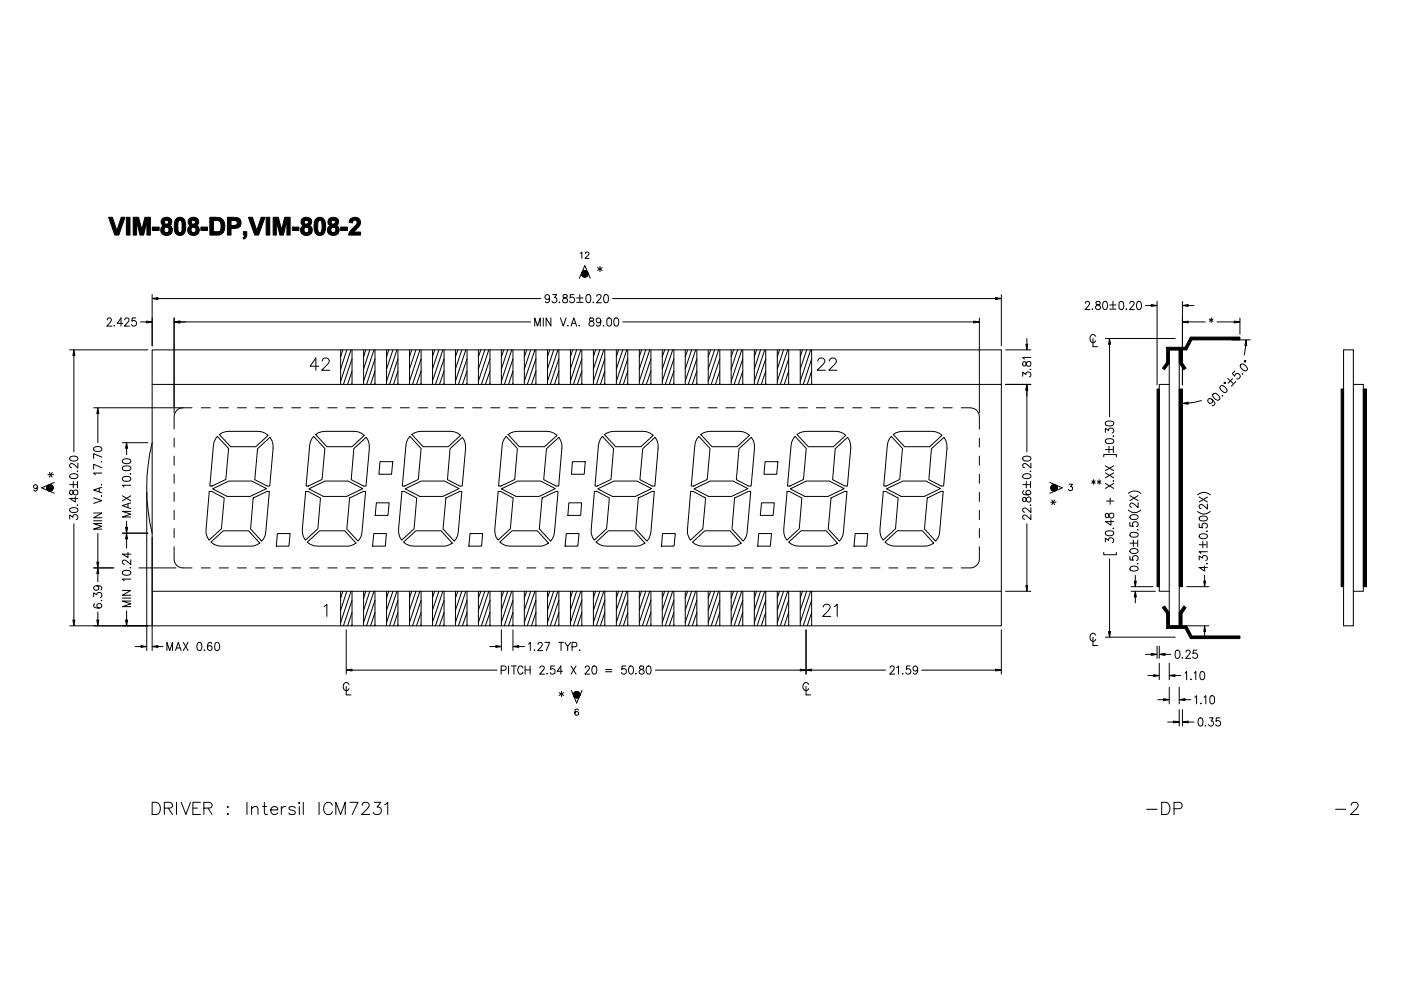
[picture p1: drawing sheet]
<svg xmlns="http://www.w3.org/2000/svg" width="297mm" height="210mm" viewBox="0 0 297 210" stroke-linecap="round" stroke-linejoin="round" font-family="sans-serif">
<g fill="none" stroke="#000" stroke-width=".21">
<path d="M122.9 59l1.1-2.7 1.1 2.7M123.1 53.7l.3-.3v1.4M123.7 57.5l-.3 .3M123.8 57.4l-.4 .5M123.9 57.4l-.6 .6M124 57.4l-.7 .7M124.1 53.8l.3-.4h.2l.3 .3-.2 .5-.7 .6h.9M124.1 57.4l-.8 .8 .9-.8M124.2 57.4l-.8 .9M124.3 57.5l-.9 .8M124.3 57.5l-.9 .9 1-.9M124.4 57.5l-1 1"/>
<path d="M124.5 57.5l-1 1M124.5 57.6l-1 1M124.5 57.6l-.9 1M124.5 57.7l-.9 .9M124.5 58.5l-.1 .1M124.6 57.7l-.9 .9M124.6 57.8l-.9 .9M124.6 57.9l-.8 .8M124.6 58.3l-.4 .4M124.7 57.9l-.9 .8M124.7 58l-.8 .8M124.7 58.1l-.7 .7"/>
<path d="M124.7 58.2l-.6 .5M126.7 56.7l1 .6M127.2 56.5v1.1M127.7 56.7l-1 .6M14.8 74.2h16.6M15.7 75.4v20.4M22.7 67.8l.3-.4 .5 .1 .1 .2-.2 .6-.8 .8h1.1M24.2 69l-.1 .1h.2M26 68.6h-1.1l.8-1.2v1.7M26.5 67.8l.3-.4 .4 .1 .1 .2-.2 .6-.7 .8h1M28.8 67.4h-.8v.7a.57 .57 0 0 1 .8 .1 .57 .57 0 0 1-.1 .8 .57 .57 0 0 1-.8-.2M29.8 68.3h1.2"/>
<path d="M32.3 74.2h180v58.5h-180zM32.3 62.5v10.8M33.5 63.3h81.2M36.9 67.4v20.1M38.1 68.3h74.4M67.6 77.7h-1.9l1.3-1.8v2.6M68.3 76.6l.3-.6 .7-.1a.65 .65 0 0 1 .4 1l-1.5 1.6h1.7M72.2 74.2v7.3M72.7 74.2l-.5 1.5M73.5 74.2l-1.3 4M74.4 74.2l-2.2 6.6M74.6 74.2v7.3"/>
<path d="M74.6 76.1l-1.8 5.4M74.6 78.7l-.9 2.8M77.1 74.2v7.3M77.6 74.2l-.5 1.5M78.4 74.2l-1.3 4M79.3 74.2l-2.2 6.6M79.5 74.2v7.3M79.5 76.1l-1.8 5.4M79.5 78.7l-.9 2.8M82 74.2v7.3M82.4 74.2l-.4 1.5M83.3 74.2l-1.3 4"/>
<path d="M84.2 74.2l-2.2 6.6M84.4 74.2v7.3M84.4 76.1l-1.8 5.4M84.4 78.7l-1 2.8M86.8 74.2v7.3M87.3 74.2l-.5 1.5M88.2 74.2l-1.4 4M89 74.2l-2.2 6.6M89.3 74.2v7.3M89.3 76.1l-1.8 5.4M89.3 78.7l-1 2.8M91.7 74.2v7.3"/>
<path d="M92.2 74.2l-.5 1.5M93 74.2l-1.3 4M93.9 74.2l-2.2 6.6M94.1 74.2v7.3M94.1 76.1l-1.8 5.4M94.1 78.7l-.9 2.8M96.6 74.2v7.3M97.1 74.2l-.5 1.5M97.9 74.2l-1.3 4M98.8 74.2l-2.2 6.6M99 74.2v7.3M99 76.1l-1.8 5.4"/>
<path d="M99 78.7l-1 2.8M101.4 74.2v7.3M101.9 74.2l-.5 1.5M102.8 74.2l-1.4 4M103.6 74.2l-2.2 6.6M103.9 74.2v7.3M103.9 76.1l-1.8 5.4M103.9 78.7l-1 2.8M106.3 74.2v7.3M106.8 74.2l-.5 1.5M107.7 74.2l-1.4 4M108.5 74.2l-2.2 6.6"/>
<path d="M108.8 74.2v7.3M108.8 76.1l-1.9 5.4M108.8 78.7l-1 2.8M111.2 74.2v7.3M111.7 74.2l-.5 1.5M112.5 74.2l-1.3 4M113.4 69.1v-1.7l.6 1.7 .6-1.7v1.7M113.4 74.2l-2.2 6.6M113.6 74.2v7.3M113.6 76.1l-1.8 5.4M113.6 78.7l-.9 2.8M115.2 67.4v1.7"/>
<path d="M116.1 74.2v7.3M116.5 63a.5 .5 0 0 1-.6 .4 .5 .5 0 0 1-.3-.7 .5 .5 0 0 1 .7-.2 1.23 1.23 0 0 1-.2 1.7l-.4-.1-.1-.2M116.5 74.2l-.4 1.5M116.8 67.4v1.7l-1-1.7v1.7M117.2 62.5h.8l-.4 .6a.55 .55 0 0 1 .4 .8 .55 .55 0 0 1-.9 0M117.4 74.2l-1.3 4M118.3 74.2l-2.2 6.6M118.5 74.2v7.3M118.5 76.1l-1.8 5.4M118.5 78.7l-.9 2.8M118.6 64v.2l.1-.1M118.8 67.4l.6 1.7 .6-1.7"/>
<path d="M119.4 62.5v.5l.2 .1a.58 .58 0 0 1 .7 .6 .58 .58 0 0 1-.9 .4 .73 .73 0 0 1 0-.8 .73 .73 0 0 1 .8-.3l.1-.3a.61 .61 0 0 0-.9-.2zM120.4 69l-.1 .1h.2M120.9 74.2v7.3M121.1 69.1l.6-1.7 .6 1.7M121.3 68.6h.7M121.4 74.2l-.5 1.5M121.7 62.5h-.8v.7a.57 .57 0 0 1 .8 0 .57 .57 0 0 1-.1 .8 .57 .57 0 0 1-.8-.1M122.3 74.2l-1.4 4M122.3 63.2h1.3M122.3 64.1h1.3M122.8 69l-.1 .1h.2M122.9 62.5v1.4"/>
<path d="M123.1 74.2l-2.2 6.6M123.4 74.2v7.3M123.4 76.1l-1.8 5.4M123.4 78.7l-1 2.8M124.5 62.5a.47 .47 0 0 1 .7 .3l.1 .4a.78 .78 0 0 1-.6 1 1.13 1.13 0 0 1-.2-1.7zM125.1 67.5a.33 .33 0 0 0 .1 .5 .57 .57 0 0 1 .7 .5 .57 .57 0 0 1-.6 .6 .58 .58 0 0 1-.4-.7 .58 .58 0 0 1 .7-.4 .33 .33 0 0 0 .2-.5zM125.8 64v.2l.1-.1M125.8 74.2v7.3M126.3 74.2l-.5 1.5M126.5 62.8l.3-.3h.5l.1 .3-.2 .5-.8 .9h1.1M127.2 74.2l-1.4 4M127.4 68a.49 .49 0 0 1-.7 .4 .49 .49 0 0 1-.2-.8 .49 .49 0 0 1 .8 .1 .93 .93 0 0 1-.6 1.4l-.3-.2"/>
<path d="M128 69l-.1 .1h.2M128 74.2l-2.2 6.6M128.2 62.5a.51 .51 0 0 1 .7 .3l.1 .4a.78 .78 0 0 1-.4 1h-.2a1.23 1.23 0 0 1-.2-1.7zM128.2 74.2v7.3M128.2 76.1l-1.8 5.4M128.2 78.7l-.9 2.8M128.9 67.5l.3-.1a1.09 1.09 0 0 1 0 1.7h-.1a1.23 1.23 0 0 1-.2-1.6zM129.9 63.3h81.2M130.3 67.5l.3-.1a.93 .93 0 0 1 .6 .9 .93 .93 0 0 1-.6 .8 .97 .97 0 0 1-.4-1.4zM130.7 74.2v7.3M131.1 74.2l-.4 1.5M132 74.2l-1.3 4"/>
<path d="M132 68.3h74.4M132.9 74.2l-2.2 6.6M133.1 74.2v7.3M133.1 76.1l-1.8 5.4M133.1 78.7l-.9 2.8M135.6 74.2v7.3M136 74.2l-.4 1.5M136.9 74.2l-1.3 4M137.8 74.2l-2.2 6.6M138 74.2v7.3M138 76.1l-1.8 5.4M138 78.7l-1 2.8"/>
<path d="M140.4 74.2v7.3M140.9 74.2l-.5 1.5M141.8 74.2l-1.4 4M142.6 74.2l-2.2 6.6M142.9 74.2v7.3M142.9 76.1l-1.8 5.4M142.9 78.7l-1 2.8M145.3 74.2v7.3M145.8 74.2l-.5 1.5M146.6 74.2l-1.3 4M147.5 74.2l-2.2 6.6M147.7 74.2v7.3"/>
<path d="M147.7 76.1l-1.8 5.4M147.7 78.7l-.9 2.8M150.2 74.2v7.3M150.7 74.2l-.5 1.5M151.5 74.2l-1.3 4M152.4 74.2l-2.2 6.6M152.6 74.2v7.3M152.6 76.1l-1.8 5.4M152.6 78.7l-.9 2.8M155 74.2v7.3M155.5 74.2l-.5 1.5M156.4 74.2l-1.4 4"/>
<path d="M157.3 74.2l-2.3 6.6M157.5 74.2v7.3M157.5 76.1l-1.8 5.4M157.5 78.7l-1 2.8M159.9 74.2v7.3M160.4 74.2l-.5 1.5M161.2 74.2l-1.3 4M162.1 74.2l-2.2 6.6M162.3 74.2v7.3M162.3 76.1l-1.8 5.4M162.3 78.7l-.9 2.8M164.8 74.2v7.3"/>
<path d="M165.3 74.2l-.5 1.5M166.1 74.2l-1.3 4M167 74.2l-2.2 6.6M167.2 74.2v7.3M167.2 76.1l-1.8 5.4M167.2 78.7l-.9 2.8M169.7 74.2v7.3M170.1 74.2l-.4 1.5M171 74.2l-1.3 4M171.9 74.2l-2.2 6.6M172.1 74.2v7.3M172.1 76.1l-1.8 5.4"/>
<path d="M172.1 78.7l-.9 2.8M173.4 76.6l.3-.6 .7-.1a.65 .65 0 0 1 .4 1l-1.5 1.6h1.7M175.9 76.6l.1-.4a.8 .8 0 0 1 1.2 0 .78 .78 0 0 1-.2 1.1l-1.3 1.2h1.8M207.6 67.4v20.1M212.3 62.5v10.8M213.2 74.2h5.4M216.8 79.8v-.9l.7 .5a.54 .54 0 0 1 .9-.4 .54 .54 0 0 1-.2 .9M216.9 76.8a.52 .52 0 0 0 .4 .8l.2-.2a.57 .57 0 0 1 .7-.8 .57 .57 0 0 1 .2 1l-.2 .1a.8 .8 0 0 1-.8-.9zM217.7 71.8v1.2M218.5 78.2l.1 .1h-.2M218.6 75.8h-1.8l.4 .4M230.1 64.3l.2-.3a.51 .51 0 0 1 .7 .1 .51 .51 0 0 1-.2 .7l-.8 .8h1.1"/>
<path d="M231.6 65.5v.1l.1-.1M231.7 71.8v1.7h1M232.3 71.3a.66 .66 0 0 0-.8-.3 .66 .66 0 0 0-.4 .8 .66 .66 0 0 0 .4 .8 .66 .66 0 0 0 .8-.4M232.5 64v.5l.6 .2a.47 .47 0 0 1 .3 .5 .47 .47 0 0 1-.4 .4 .52 .52 0 0 1-.7-.3l.2-.6 .7-.2 .1-.4a.54 .54 0 0 0-.8-.1zM234 64l.4-.1a.97 .97 0 0 1 .3 1.4l-.1 .2-.4 .1a1.12 1.12 0 0 1-.2-1.6zM234.4 71.8h14.8M235.2 73v15.4M235.3 64.7h1.3M235.3 65.5h1.3M236 63.9v1.5M237.4 64l.4-.1a1.09 1.09 0 0 1 0 1.7h-.1a1.21 1.21 0 0 1-.3-1.6zM238.8 65.5v.1l.1-.1"/>
<path d="M239.5 64.3l.3-.4 .6 .2a.55 .55 0 0 1-.2 .7l-.7 .8h1M241.2 64l.4-.1a.97 .97 0 0 1 .4 .9 .97 .97 0 0 1-.6 .8 1.17 1.17 0 0 1-.2-1.6zM242.9 64.8h1.2M245.3 63.9v17.7M247.9 74.2h2.1v58.5h-2.1zM250.7 63.9v17.7M251.9 68.3h3.6M251.9 64.8h1.3M256.4 67.7l.8 .4M256.8 67.4v1M257.2 67.7l-.8 .4M258 68.3h3.7"/>
<path d="M261.2 72.1h3.8M261.8 78.7l-.5 .5 .5 .6a.57 .57 0 0 1 .6-.6 .57 .57 0 0 1 .5 .6 .57 .57 0 0 1-.7 .5M262.9 67.4v3.5M263.1 77.2a1.1 1.1 0 0 1 1.3 1.3h-.1a.97 .97 0 0 1-1.3-.6l-.1-.3zM263.4 79.3h.1M264.1 73.3l-.3 1.9M284.9 74.2h2v58.5h-2zM14.9 96.9l.6-.2a.76 .76 0 0 1 1 .6 1.03 1.03 0 0 1-1.7 0zM16.4 99.8v.2l-.1-.1M16.5 98.2v1l-.8-.7a.51 .51 0 0 0-.7-.2 .51 .51 0 0 0-.1 .7l.3 .2M19.9 86.5h18.9M19.9 94.9a1.12 1.12 0 0 1 1.7 .2v.2a1.03 1.03 0 0 1-1.7 0z"/>
<path d="M20.7 87.7v6.1M21.5 97.8v.1M21.6 99.2l-1.7-.8v1.1M21.6 96.9l-1.7-.7v1M26 93.9h5.4M26 99l.7-.2a.78 .78 0 0 1 1 .4v.2a1.13 1.13 0 0 1-1.7 0zM26 97.5a1.17 1.17 0 0 1 1.7 .2v.1a1 1 0 0 1-1.4 .4l-.3-.1zM26.8 95.1v1.3M32.3 93.9a40.8 40.8 0 0 0 0 19.1M32.3 81.5h180M36.9 92.9v1.9M36.9 96.7v2"/>
<path d="M40.7 86.5a3.7 3.7 0 0 0-3.2 .5l-.5 .9-.1 3.1M42.7 86.5h1.9M46.1 92.5l2.4 2.6-.6 6.6-2.9 1.4h-.5l.8-8.7 .1-.7zM46.5 86.5h1.9M46.5 92.1l.6-.3 1.4-.3h6.2h.8l1.4 .8-2.7 2.4h-5.3zM50.3 86.5h1.9M54.2 86.5h1.9M54.6 95.1l2.6-2.4 .5 .7 .2 1.6-.7 8.1h-.6l-2.6-1.4zM58 86.5h1.9M61.8 86.5h2M65.7 86.5h1.9M66.5 92.5l2.4 2.6-.6 6.6-2.9 1.4h-.5l.8-8.7 .4-1.3z"/>
<path d="M66.9 92.1l.6-.3 1.4-.3h6.2h.8l1.4 .8-2.7 2.4h-5.3zM69.5 86.5h2M73.4 86.5h1.9M74.6 81.3l-.1 .2M75 95.1l2.6-2.4 .5 .7 .2 1.6-.7 8.1h-.5l-2.6-1.4zM77.2 86.5h1.9M79.5 81.3l-.1 .2M80.6 97.9h2.7l-.3 2.7h-2.7zM81 86.5h1.9M84.4 81.3l-.1 .2M84.9 86.5h1.9M86.9 92.5l2.4 2.6-.6 6.6-2.9 1.4h-.5l.8-8.7 .4-1.3z"/>
<path d="M87.3 92.1l.6-.3 1.4-.3h6.2h.8l1.4 .8-2.7 2.4h-5.3zM88.7 86.5h1.9M89.3 81.3l-.1 .2M92.5 86.5h1.9M94.1 81.3v.2M95.4 95.1l2.6-2.4 .5 .7 .2 1.6-.7 8.1h-.5l-2.6-1.4zM96.4 86.5h1.9M99 81.3l-.1 .2M100.2 86.5h2M103.9 81.3l-.1 .2M104.1 86.5h1.9M107.3 92.5l2.4 2.6-.6 6.6-2.9 1.4h-.5l.8-8.7 .4-1.3z"/>
<path d="M107.7 92.1l.6-.3 1.4-.3h6.2h.8l1.4 .8-2.7 2.4h-5.3zM107.9 86.5h1.9M108.8 81.3l-.1 .2M111.7 86.5h1.9M113.6 81.3l-.1 .2M115.6 86.5h1.9M115.9 95.1l2.6-2.4 .6 1.5v.8l-.7 8.1h-.5l-2.6-1.4zM118.5 81.3l-.1 .2M119.4 86.5h1.9M121.4 97.9h2.7l-.2 2.7h-2.7zM123.2 86.5h1.9M123.4 81.3l-.1 .2"/>
<path d="M127.1 86.5h1.9M127.7 92.5l2.4 2.6-.6 6.6-2.9 1.4h-.4l.7-8.7 .4-1.3zM128.1 92.1l.7-.3 1.3-.3h6.2h.8l1.4 .8-2.6 2.4h-5.4zM128.2 81.3l-.1 .2M130.9 86.5h1.9M133.1 81.3l-.1 .2M134.7 86.5h2M136.3 95.1l2.6-2.4 .4 .7 .2 1.6-.6 8.1h-.6l-2.6-1.4zM138 81.3l-.1 .2M138.6 86.5h1.9M142.4 86.5h2M142.9 81.3l-.1 .2"/>
<path d="M146.3 86.5h1.9M147.7 81.3v.2M148.2 92.5l2.3 2.6-.6 6.6-2.9 1.4h-.4l.7-8.7 .4-1.3zM148.6 92.1l.6-.3 1.3-.3h6.2h.8l1.4 .8-2.6 2.4h-5.3zM150.1 86.5h1.9M152.6 81.3l-.1 .2M153.9 86.5h1.9M156.7 95.1l2.6-2.4 .4 .7 .3 1.6-.7 8.1h-.6l-2.6-1.4zM157.5 81.3l-.1 .2M157.8 86.5h1.9M161.6 86.5h1.9M162.2 97.9h2.7l-.2 2.7h-2.7z"/>
<path d="M162.3 81.3v.2M165.4 86.5h1.9M167.2 81.3l-.1 .2M168.6 92.5l2.3 2.6-.6 6.6-2.8 1.4h-.5l.7-8.7 .4-1.3zM169 92.1l.6-.3 1.4-.3h6.1h.8l1.4 .8-2.6 2.4h-5.3zM169.3 86.5h1.9M172.1 81.3l-.1 .2M173.1 86.5h1.9M177 86.5h1.9M177.1 95.1l2.6-2.4 .4 .7 .3 1.6-.7 8.1h-.5l-2.7-1.4zM180.8 86.5h1.9M184.6 86.5h2"/>
<path d="M188.5 86.5h1.9M189 92.5l2.3 2.6-.5 6.6-2.9 1.4h-.5l.7-8.7 .5-1.3zM189.4 92.1l.6-.3 1.4-.3h6.1h.8l1.4 .8-2.6 2.4h-5.3zM192.3 86.5h1.9M196.1 86.5h1.9M197.5 95.1l2.7-2.4 .3 .7 .3 1.6-.7 8.1h-.5l-2.7-1.4zM200 86.5h1.9M203.8 86.5a3.9 3.9 0 0 1 3.3 .5l.5 .9v3.1M207.6 92.9v1.9M207.6 96.7v2M213.2 81.5h5.4M216.9 96.9l.7-.2a.76 .76 0 0 1 1 .6 1.03 1.03 0 0 1-1.8 0z"/>
<path d="M217.7 82.7v13.1M218.5 99.8v.2l-.1-.1M218.6 98.2v1l-.8-.7a.51 .51 0 0 0-.7-.2 .51 .51 0 0 0-.2 .7l.4 .2M234 96.9v-.5h2.7v.5M234.4 91.7v-.9l.6 .5a.55 .55 0 0 1 .9-.5 .55 .55 0 0 1-.1 1M234.4 98.8l1.7 1M234.4 95.3h1.5M234.4 93.2l.7-.2a.78 .78 0 0 1 1 .4v.2a1.13 1.13 0 0 1-1.7 0zM234.4 89.5l.7-.2a.78 .78 0 0 1 1 .5 1 1 0 0 1-1.4 .4 .5 .5 0 0 1-.3-.7zM235.1 94.6v1.4M236.1 92.4v.1h-.1M236.1 94.6v1.4"/>
<path d="M236.1 98.8l-1.7 1M247.9 81.5h-2.1v43.9h2.1M250.7 82.5v3.9M254.7 84.9l-2.8 .6M257 84.7a.5 .5 0 0 1-.2 .8 .5 .5 0 0 1-.7-.4 .5 .5 0 0 1 .6-.6l.3 .2a.81 .81 0 0 1 .4 1.2l-.4 .1M257.3 83.5a1.1 1.1 0 0 1 1.3 1.2l-.2 .1a.98 .98 0 0 1-1.2-.7l-.1-.3zM258.7 81.9l.1-.1a.97 .97 0 0 1 1.3 .7l.1 .3a.5 .5 0 0 1-.7 .4l-.3-.3a.75 .75 0 0 1-.5-1zM259.1 83.8l.1 .2v-.2M259.5 81.1h.3v.2h-.3zM260.3 80.2l1.1 1.1M261.3 80.3l-.9 1M262 80.9l-.9 1"/>
<path d="M286.9 81.5h2.2v43.9h-2.2M7.9 103.2a.41 .41 0 0 1-.6 .3 .41 .41 0 0 1-.1-.6 .41 .41 0 0 1 .7 .1v.2a.61 .61 0 0 1-.5 .9l-.2-.2M10.2 100.6h1.1M10.2 102.8l-.2 .3M10.3 104.1l.9-.9-.8 .9M10.4 102.8l-.5 .4M10.5 102.8l-.6 .5M10.5 100.2l.5 .9M10.5 102.8l-.6 .6M10.6 102.8l-.7 .7M10.7 102.8l-.8 .8M10.8 102.8l-.9 .8"/>
<path d="M10.9 102.8l-1 .9M10.9 102.8l-.9 1M11 102.9l-1 .9M11 102.9l-1 1M11 102.9l-.9 1M11 100.2l-.5 .9M11.1 103.1l-1 .8M11.1 103.9l-.1 .1M11.2 103.1l-1 .9M11.2 103.1l-.9 1M11.2 103.7l-.4 .4M11.3 103.3l-.8 .8"/>
<path d="M11.3 103.4l-.7 .7M11.3 103.6l-.6 .5M11.5 102.3l-2.7 1.1 2.7 1.2M14.8 110v-.8l.7 .5a.54 .54 0 0 1 .8-.5 .54 .54 0 0 1-.1 1M14.8 102.8h1.5M14.9 107.8l.6-.2a.76 .76 0 0 1 1 .6 1.03 1.03 0 0 1-1.7 0zM14.9 104a.57 .57 0 0 0 .1 .9l.5-.3a.57 .57 0 0 1 .6-.7 .57 .57 0 0 1 .2 1h-.1a.8 .8 0 0 1-.8-.9zM14.9 100.7a1.12 1.12 0 0 1 1.6 .2v.2a1.09 1.09 0 0 1-1.7 0zM15.5 102.1v1.3M15.7 111.1v20.4M16 105.3v1.1l-1.2-.7h1.7M16.4 107l.1 .1h-.2"/>
<path d="M16.4 102.1v1.3M19.9 108.8h1.7l-1.7 1h1.7M19.9 105.6l1.7 .5-1.7 .6M19.9 110.4h1.7M20.7 113.1v6.1M21 103.5v.8M21.5 105.1l.1 .1h-.1M21.5 102.7l.1 .1h-.1M21.6 111h-1.7l1.7 .6-1.7 .6h1.7M21.6 103.3l-1.7 .6 1.7 .6M21.6 100.3h-1.7l.3 .4M26 113h5.4"/>
<path d="M26 105.1l1.7 1.1M26 101.2l.7-.2a.78 .78 0 0 1 1 .4v.2a1.13 1.13 0 0 1-1.7 0zM26.8 110.5v1.3M26.8 114.3v1.9M27.1 117.1v1.1l-1.1-.7h1.7M27.1 106.9v.7M27.6 100.4v.2v-.1M27.7 108.4h-1.7l1.7 .6-1.7 .6h1.7M27.7 106.6l-1.7 .6 1.7 .6M27.7 102.9h-1.7l.3 .4M27.7 118.7v1l-.8-.7-.6-.2-.3 .1v.5l.4 .2M27.7 105.1l-1.7 1.1"/>
<path d="M31.1 104.3v33.6M32.3 113.9v24M36.9 115.9v2.6a1.88 1.88 0 0 0 1.9 1.9h1.9M36.9 100.6v1.9M36.9 104.4v1.9M36.9 108.2v2M36.9 112.1v1.9M44.4 104.2h.5l2.6 1.4-.6 6.5-2.6 2.4-.6-1.4v-.8zM44.7 114.9l2.7-2.4h5.3l2.4 2.7-1.3 .6h-6.9l-.8-.1zM45.1 103.6l3.4-1.6h4.9l3.1 1.6-3.5 1.7h-4.8zM53.7 105.6l2.9-1.4h.5l-.8 8.6-.1 .8-.7 1.1-2.4-2.5zM58.8 113.1h2.7l-.2 2.7h-2.7z"/>
<path d="M64.8 104.2h.5l2.6 1.4-.5 6.5-2.6 2.4-.5-.7-.2-1.5zM65.2 114.9l2.6-2.4h5.3l2.4 2.7-1.3 .6h-6.8l-.9-.1zM65.5 103.6l3.4-1.6h4.9l3.1 1.6-3.4 1.7h-4.9zM74.1 105.6l2.9-1.4h.5l-.7 8.6-.2 .8-.7 1.1-2.4-2.5zM79.2 113.1h2.7l-.2 2.7h-2.7zM79.8 106.6h2.7l-.2 2.7h-2.8zM85.2 104.2h.5l2.6 1.4-.5 6.5-2.6 2.4-.4-.7-.3-1.5zM85.6 114.9l2.6-2.4h5.3l2.4 2.7-1.3 .6h-6.8l-.8-.1zM85.9 103.6l3.4-1.6h4.9l3.1 1.6-3.4 1.7h-4.9zM94.5 105.6l3-1.4h.4l-.7 8.6-.2 .8-.7 1.1-2.4-2.5zM99.7 113.1h2.6l-.2 2.7h-2.7zM105.6 104.2h.6l2.6 1.4-.6 6.5-2.6 2.4-.4-.7-.3-1.5z"/>
<path d="M106 114.9l2.6-2.4h5.3l2.4 2.7-1.3 .6h-6.8l-.8-.1zM106.3 103.6l3.5-1.6h4.8l3.1 1.6-3.4 1.7h-4.9zM114.9 105.6l3-1.4h.4l-.7 8.6-.2 .8-.6 1.1-2.5-2.5zM120.1 113.1h2.7l-.3 2.7h-2.7zM120.6 106.6h2.7l-.2 2.7h-2.7zM126 104.2h.6l2.6 1.4-.6 6.5-2.6 2.4-.7-1.4v-.8zM126.4 114.9l2.6-2.4h5.4l2.3 2.7-1.2 .6h-6.9l-.8-.1zM126.7 103.6l3.5-1.6h4.8l3.1 1.6-3.4 1.7h-4.9zM135.3 105.6l3-1.4h.4l-.7 8.6-.4 1.4-.4 .5-2.4-2.5zM140.5 113.1h2.7l-.3 2.7h-2.6zM146.4 104.2h.6l2.6 1.4-.6 6.5-2.6 2.4-.6-1.4v-.8zM146.8 114.9l2.6-2.4h5.4l2.3 2.7-1.2 .6h-6.9l-.8-.1z"/>
<path d="M147.2 103.6l3.4-1.6h4.8l3.2 1.6-3.5 1.7h-4.9zM155.7 105.6l3-1.4h.5l-.8 8.6-.1 .8-.7 1.1-2.4-2.5zM160.9 113.1h2.7l-.3 2.7h-2.6zM161.5 106.6h2.7l-.3 2.7h-2.7zM166.9 104.2h.5l2.6 1.4-.5 6.5-2.7 2.4-.4-.7-.2-1.5zM167.2 114.9l2.6-2.4h5.4l2.3 2.7-1.2 .6h-6.9l-.8-.1zM167.6 103.6l3.4-1.6h4.9l3.1 1.6-3.4 1.7h-5zM176.2 105.6l2.9-1.4h.5l-.8 8.6-.1 .8-.7 1.1-2.4-2.5zM181.3 113.1h2.7l-.2 2.7h-2.7zM187.3 104.2h.5l2.6 1.4-.5 6.5-2.7 2.4-.4-.7-.2-1.5zM187.6 114.9l2.6-2.4h5.4l2.4 2.7-1.3 .6h-6.9l-.8-.1zM188 103.6l3.4-1.6h4.9l3.1 1.6-3.4 1.7h-4.9z"/>
<path d="M196.6 105.6l2.9-1.4h.5l-.8 8.6-.1 .8-.7 1.1-2.4-2.5zM207.6 115.9v2.6a1.88 1.88 0 0 1-1.9 1.9h-1.9M207.6 100.6v1.9M207.6 104.4v1.9M207.6 108.2v2M207.6 112.1v1.9M216.8 102.8h1.5M216.9 105.6a.54 .54 0 0 0 .2 .8l.4-.3a.6 .6 0 0 1 .3-.6 .6 .6 0 0 1 .7 .1l.1 .2a.52 .52 0 0 1-.4 .6h-.2a.88 .88 0 0 1-.6-.8zM216.9 100.7a1.12 1.12 0 0 1 1.7 .2v.2a1.09 1.09 0 0 1-1.8 0zM217.1 104a.44 .44 0 0 0-.2 .7l.3 .2a1.12 1.12 0 0 0 1.4-.4 .5 .5 0 0 0-.5-.6 .5 .5 0 0 0-.5 .5 .5 .5 0 0 0 .4 .5M217.6 102.1v1.3M217.7 111.1v13"/>
<path d="M218.5 107l.1 .1h-.2M218.5 102.1v1.3M218.6 109.1v1.1l-.8-.8a.53 .53 0 0 0-.9 0l-.1 .4 .2 .2 .3 .1M218.6 107.6v1.1l-.8-.8a.51 .51 0 0 0-.7-.1 .51 .51 0 0 0-.2 .7l.4 .1M222.6 102.3l2.6 1.1-2.6 1.2M222.8 106.5h1.1M223 106l.6 1M223.1 102.9l-.2 .2M223.2 102.8l-.4 .4M223.4 102.8l-.6 .5M223.4 102.8l-.6 .6M223.5 102.8l-.7 .7"/>
<path d="M223.6 102.8l-.8 .7M223.6 106l-.6 1M223.6 102.8l-.8 .8M223.7 102.8l-.9 .9M223.8 102.8l-.9 .9M223.9 102.8l-1 1M223.9 102.9l-1 1M223.9 102.9l-.9 1M224 103l-1 .9M224 103l-.9 1M224.1 103.1l-1 .9M224.1 103.8l-.3 .2"/>
<path d="M224.1 103.2l-.9 .9M224.2 103.3l-.9 .8M224.2 103.3l-.8 .8 .8-.7M224.2 103.5l-.7 .6M224.2 103.6l-.6 .5M224.2 103.6l-.5 .5M226.7 102.7h.7l-.4 .5a.45 .45 0 0 1 .3 .7 .45 .45 0 0 1-.8-.1M231.5 102l.7 .5M231.9 101.7v1M232.2 102l-.7 .5M232.7 102l.7 .5M233 101.7v1"/>
<path d="M233.4 102l-.7 .5M234 117.1v.5h2.7v-.5M234.4 114.9v-.8l.6 .5a.55 .55 0 0 1 .9-.5 .55 .55 0 0 1-.1 1M234.4 102.5l1.7 1.1M234.4 100.3l1.7 1M234.4 112.7l.7-.2a.78 .78 0 0 1 1 .6 1.07 1.07 0 0 1-1.7 0zM234.4 108.9a.54 .54 0 0 0 .2 .8h.3l.1-.2a.58 .58 0 0 1 .7-.7 .58 .58 0 0 1 .4 .9 .73 .73 0 0 1-.8 0 .73 .73 0 0 1-.4-.8zM234.6 106.2h1.5M235.2 118.5v15.4M235.4 105.6v1.3M235.5 110.2v1.2l-1.1-.8h1.7M236.1 111.9v.1h-.1"/>
<path d="M236.1 101.9v.1h-.1M236.1 102.5l-1.7 1.1M236.1 100.3l-1.7 1M239.2 108.1a1.87 1.87 0 0 0 2.7 0M239.2 104.6a1.98 1.98 0 0 1 2.7 0M239.6 118v.7l.7 .1a.57 .57 0 0 1 0-.9 .57 .57 0 0 1 .8 .1 .57 .57 0 0 1-.1 .8M239.6 110.8v.7l.7 .1a.56 .56 0 0 1 0-.8 .56 .56 0 0 1 .8 0 .56 .56 0 0 1-.1 .8M239.6 115.2h1.4M239.6 105.1l1.7 1M239.6 116.5l.7-.2a.78 .78 0 0 1 1 .6 .97 .97 0 0 1-.9 .5 .97 .97 0 0 1-.8-.6zM239.6 113.1l.7-.2a.78 .78 0 0 1 1 .4v.2a1.09 1.09 0 0 1-1.7 0zM239.6 109.4a1.13 1.13 0 0 1 1.7 .2v.1a1 1 0 0 1-1.4 .4 .48 .48 0 0 1-.3-.7z"/>
<path d="M240.3 114.5v1.3M241.2 119.4v.2l-.1-.1M241.2 112.3v.1l-.1-.1M241.2 114.5v1.3M241.3 106.6v1l-.8-.7-.6-.2-.3 .2v.3l.3 .3M241.3 105.1l-1.7 1M253.9 108.4a1.87 1.87 0 0 0 2.7 0M253.9 104.9a1.98 1.98 0 0 1 2.7 0M254.3 118.7v-.8l.6 .4a.54 .54 0 0 1 .9-.4 .54 .54 0 0 1-.1 .9M254.3 111.1v.7l.7 .1a.55 .55 0 0 1 0-.8 .55 .55 0 0 1 .8 0 .55 .55 0 0 1-.1 .8M254.3 115.5h1.4M254.3 105.4l1.7 1"/>
<path d="M254.3 113.4l.7-.2a.76 .76 0 0 1 1 .6 1.03 1.03 0 0 1-1.7 0zM254.3 109.7a1.13 1.13 0 0 1 1.7 .2v.1a1.09 1.09 0 0 1-1.7 0zM255 114.8v1.3M255.4 120v1.1l-1.1-.8h1.7M255.9 119.4v.2l-.1-.1M255.9 112.6v.1l-.1-.1M255.9 114.8v1.3M256 117h-1.7l.3 .4M256 106.9v1l-.9-.7-.5-.3-.3 .3v.3l.1 .3h.3M256 105.4l-1.7 1M14.8 132.7h17.5M19.9 126.5v-.8l.6 .4a.55 .55 0 0 1 .9-.4 .55 .55 0 0 1-.1 1"/>
<path d="M19.9 120.4h4.3M20.1 128l-.2 .1v.4a.95 .95 0 0 0 .8 .5 .95 .95 0 0 0 .9-.6 .5 .5 0 0 0-.5-.5 .5 .5 0 0 0-.5 .5 .5 .5 0 0 0 .4 .5M20.4 124.2a.49 .49 0 0 1 .4 .7 .49 .49 0 0 1-.7 .1 .49 .49 0 0 1 0-.7 1.21 1.21 0 0 1 1.5 .3l-.2 .5M20.7 121.6v1.7M20.7 129.8v1.7M21.5 127.3l.1 .1h-.1M26 125.2h1.7l-1.7 1h1.7M26 126.8h1.7M26 121.1l.7-.2a.78 .78 0 0 1 1 .6 1.07 1.07 0 0 1-1.7 0zM26.8 129.5v2M27.6 120.3v.2v-.1M27.7 127.4h-1.7l1.7 .6-1.7 .6h1.7"/>
<path d="M27.7 122.8h-1.7l.3 .4M28.7 137.1h1.2M29.4 120.4h7.9M32.3 125.4h180M33.5 137.1h1M35.4 137.9v-1.7l.6 1.7 .6-1.7v1.7M37.2 137.9l.6-1.7 .6 1.7M37.4 137.4h.8M38.9 136.2l1 1.7M39.9 136.2l-1 1.7M42 136.3l.4-.1a1.09 1.09 0 0 1 0 1.7h-.2a1.12 1.12 0 0 1-.2-1.6zM42.7 120.4h1.9"/>
<path d="M43.3 137.8v.1h.1M44.9 136.5a.44 .44 0 0 0-.7-.2 .99 .99 0 0 0 .3 1.6 .51 .51 0 0 0 .5-.5 .51 .51 0 0 0-.5-.5 .51 .51 0 0 0-.5 .5M45.7 136.3l.4-.1a1.03 1.03 0 0 1 0 1.7h-.2a1.21 1.21 0 0 1-.2-1.6zM46.5 120.4h1.9M50.3 120.4h1.9M54.2 120.4h1.9M58 120.4h1.9M61.8 120.4h2M65.7 120.4h1.9M68.7 128.6l.6-.5v2.6M69.5 120.4h2M72.2 125.4v7.3"/>
<path d="M72.7 125.4l-.5 1.4M73.4 120.4h1.9M73.4 133.5v9.4M73.5 125.4l-1.3 4M74.4 125.4l-2.2 6.6M74.6 127.3l-1.8 5.4M74.6 129.9l-.9 2.8M74.6 132.4l-.1 .3M74.6 125.4v7.3M77.1 125.4v7.3M77.2 120.4h1.9M77.6 125.4l-.5 1.4"/>
<path d="M78.4 125.4l-1.3 4M79.3 125.4l-2.2 6.6M79.5 127.3l-1.8 5.4M79.5 129.9l-.9 2.8M79.5 132.4l-.1 .3M79.5 125.4v7.3M81 120.4h1.9M82 125.4v7.3M82.4 125.4l-.4 1.4M83.3 125.4l-1.3 4M84.2 125.4l-2.2 6.6M84.4 127.3l-1.8 5.4"/>
<path d="M84.4 129.9l-1 2.8M84.4 132.4l-.1 .3M84.4 125.4v7.3M84.9 120.4h1.9M86.8 125.4v7.3M87.3 125.4l-.5 1.4M88.2 125.4l-1.4 4M88.7 120.4h1.9M89 125.4l-2.2 6.6M89.3 127.3l-1.8 5.4M89.3 129.9l-1 2.8M89.3 132.4l-.1 .3"/>
<path d="M89.3 125.4v7.3M91.7 125.4v7.3M92.2 125.4l-.5 1.4M92.5 120.4h1.9M93 125.4l-1.3 4M93.9 125.4l-2.2 6.6M94.1 127.3l-1.8 5.4M94.1 129.9l-.9 2.8M94.1 132.4v.3M94.1 125.4v7.3M96.4 120.4h1.9M96.6 125.4v7.3"/>
<path d="M97.1 125.4l-.5 1.4M97.9 125.4l-1.3 4M98.8 125.4l-2.2 6.6M99 127.3l-1.8 5.4M99 129.9l-1 2.8M99 132.4l-.1 .3M99 125.4v7.3M100.2 120.4h2M101.4 125.4v7.3M101.9 125.4l-.5 1.4M102.8 125.4l-1.4 4M103.6 125.4l-2.2 6.6"/>
<path d="M103.9 127.3l-1.8 5.4M103.9 129.9l-1 2.8M103.9 132.4l-.1 .3M103.9 125.4v7.3M103.9 137.1h1.2M104.1 120.4h1.9M106.3 125.4v7.3M106.3 133.5v4.4M106.8 125.4l-.5 1.4M107.7 125.4l-1.4 4M107.9 120.4h1.9M108.5 125.4l-2.2 6.6"/>
<path d="M108.8 127.3l-1.9 5.4M108.8 129.9l-1 2.8M108.8 132.4l-.1 .3M108.8 125.4v7.3M108.8 133.5v4.4M110 137.1h1.2M111.2 125.4v7.3M111.7 125.4l-.5 1.4M111.7 120.4h1.9M112.1 136.5l.3-.3v1.7M112.5 125.4l-1.3 4M113.3 137.8v.1h.1"/>
<path d="M113.4 125.4l-2.2 6.6M113.6 127.3l-1.8 5.4M113.6 129.9l-.9 2.8M113.6 132.4l-.1 .3M113.6 125.4v7.3M114.1 136.6l.3-.4 .5 .1 .1 .2-.2 .6-.8 .8h1.1M115.5 136.2h1l-.7 1.7M115.6 120.4h1.9M116.1 125.4v7.3M116.5 125.4l-.4 1.4M117.4 125.4l-1.3 4M118.3 125.4l-2.2 6.6"/>
<path d="M118.4 136.2h1.1M118.5 127.3l-1.8 5.4M118.5 129.9l-.9 2.8M118.5 132.4l-.1 .3M118.5 125.4v7.3M119 136.2v1.7M119.4 120.4h1.9M119.8 136.2l.6 .8 .6-.8M120.4 137v.9M120.9 125.4v7.3M121.3 137.1l.9-.1 .1-.6-.3-.2h-.7v1.7M121.4 125.4l-.5 1.4"/>
<path d="M122.3 125.4l-1.4 4M122.9 137.8v.1h.1M123.1 125.4l-2.2 6.6M123.2 120.4h1.9M123.4 127.3l-1.8 5.4M123.4 129.9l-1 2.8M123.4 132.4l-.1 .3M123.4 125.4v7.3M125.8 125.4v7.3M126.3 125.4l-.5 1.4M127.1 120.4h1.9M127.2 125.4l-1.4 4"/>
<path d="M128 125.4l-2.2 6.6M128.2 127.3l-1.8 5.4M128.2 129.9l-.9 2.8M128.2 132.4l-.1 .3M128.2 125.4v7.3M130.7 125.4v7.3M130.9 120.4h1.9M131.1 125.4l-.4 1.4M132 125.4l-1.3 4M132.9 125.4l-2.2 6.6M133.1 127.3l-1.8 5.4M133.1 129.9l-.9 2.8"/>
<path d="M133.1 132.4l-.1 .3M133.1 125.4v7.3M134.7 120.4h2M135.6 125.4v7.3M136 125.4l-.4 1.4M136.9 125.4l-1.3 4M137.8 125.4l-2.2 6.6M138 127.3l-1.8 5.4M138 129.9l-1 2.8M138 132.4l-.1 .3M138 125.4v7.3M138.6 120.4h1.9"/>
<path d="M140.4 125.4v7.3M140.9 125.4l-.5 1.4M141.8 125.4l-1.4 4M142.4 120.4h2M142.6 125.4l-2.2 6.6M142.9 127.3l-1.8 5.4M142.9 129.9l-1 2.8M142.9 132.4l-.1 .3M142.9 125.4v7.3M145.3 125.4v7.3M145.8 125.4l-.5 1.4M146.3 120.4h1.9"/>
<path d="M146.6 125.4l-1.3 4M147.5 125.4l-2.2 6.6M147.7 127.3l-1.8 5.4M147.7 129.9l-.9 2.8M147.7 132.4v.3M147.7 125.4v7.3M150.1 120.4h1.9M150.2 125.4v7.3M150.7 125.4l-.5 1.4M151.5 125.4l-1.3 4M152.4 125.4l-2.2 6.6M152.6 127.3l-1.8 5.4"/>
<path d="M152.6 129.9l-.9 2.8M152.6 132.4l-.1 .3M152.6 125.4v7.3M153.9 120.4h1.9M155 125.4v7.3M155.5 125.4l-.5 1.4M156.4 125.4l-1.4 4M157.3 125.4l-2.3 6.6M157.5 127.3l-1.8 5.4M157.5 129.9l-1 2.8M157.5 132.4l-.1 .3M157.5 125.4v7.3"/>
<path d="M157.8 120.4h1.9M159.9 125.4v7.3M160.4 125.4l-.5 1.4M161.2 125.4l-1.3 4M161.6 120.4h1.9M162.1 125.4l-2.2 6.6M162.3 127.3l-1.8 5.4M162.3 129.9l-.9 2.8M162.3 132.4v.3M162.3 125.4v7.3M164.8 125.4v7.3M165.3 125.4l-.5 1.4"/>
<path d="M165.4 120.4h1.9M166.1 125.4l-1.3 4M167 125.4l-2.2 6.6M167.2 127.3l-1.8 5.4M167.2 129.9l-.9 2.8M167.2 132.4l-.1 .3M167.2 125.4v7.3M169.3 120.4h1.9M169.7 125.4v7.3M170.1 125.4l-.4 1.4M170.9 133.5v9.4M171 125.4l-1.3 4"/>
<path d="M171.9 125.4l-2.2 6.6M172.1 127.3l-1.8 5.4M172.1 129.9l-.9 2.8M172.1 132.4l-.1 .3M172.1 125.4v7.3M173.1 120.4h1.9M174.5 128.7l.3-.5 .7-.1a.63 .63 0 0 1 .4 1l-1.5 1.6h1.7M176.9 128.6l.6-.5v2.6M177 120.4h1.9M180.8 120.4h1.9M184.6 120.4h2M188.5 120.4h1.9"/>
<path d="M192.3 120.4h1.9M196.1 120.4h1.9M200 120.4h1.9M212.3 133.5v9.4M213.2 125.4h5.4M231.7 135.1v1.8h1M232.3 134.7a.66 .66 0 0 0-.8-.4 .66 .66 0 0 0-.4 .8 .65 .65 0 0 0 .4 .8 .65 .65 0 0 0 .8-.3M234.4 135.1h14.8M239.6 120.3a1.13 1.13 0 0 1 1.7 .2v.2a1.09 1.09 0 0 1-1.7 0zM239.8 125.4h5.1M239.8 124.4h4.6M240.7 122v1.2"/>
<path d="M240.7 126.6v1.2M242.9 138.7h1.2M245.3 137v2.6M245.8 137v2.6M247 138.7h1.2M249.3 137.9h.4a1.03 1.03 0 0 1 0 1.7h-.1a1.21 1.21 0 0 1-.3-1.7zM250.7 139.4l-.1 .1h.2M250.9 132.7h5.4M251.5 138.3v-.3l.3-.1 .5 .1a.55 .55 0 0 1-.2 .8l-.7 .8h1M251.6 124.4h4.7M253.7 137.9h-.7l-.1 .7a.57 .57 0 0 1 .9 0 .57 .57 0 0 1-.1 .9 .57 .57 0 0 1-.8-.2M255.4 122v1.2"/>
<path d="M255.4 133.9v1.2M73.4 145.6v1.7h1M74 145.1a.61 .61 0 0 0-.6-.4 .61 .61 0 0 0-.6 .5 .73 .73 0 0 0 .1 1 .73 .73 0 0 0 1 0l.1-.2M74.6 142.1h30.8M106.3 142.1h.6a.47 .47 0 0 0 .4-.4 .47 .47 0 0 0-.4-.5h-.6v1.7M107.8 141.2v1.7M108.4 141.2h1.1M109 141.2v1.7M110.9 141.6a.51 .51 0 0 0-.8-.3 .94 .94 0 0 0-.3 1 .94 .94 0 0 0 .7 .6l.4-.4M111.3 141.2v1.7M111.3 142h1.1M112.4 141.2v1.7"/>
<path d="M114.5 141.6l.3-.4 .5 .2a.55 .55 0 0 1-.2 .7l-.7 .8h1M116 142.8h-.1h.1M117.6 141.2h-.8l-.1 .8a.55 .55 0 0 1 .8-.1 .55 .55 0 0 1 0 .8 .55 .55 0 0 1-.8-.1M118.5 146.9l1 .6M119 146.6v1.1M119.3 142.3h-1.1l.7-1.1v1.7M119.5 146.9l-1 .6M121.1 141.2l1 1.7M121.2 146.4l1.1 2.7 1.1-2.7M121.6 147.2l.8 .8M121.6 147.2l.7 .8-.7-.7M121.6 147.4l.6 .6"/>
<path d="M121.6 147.1l.9 .9M121.6 147.1l.8 .9M121.6 147.5l.5 .5M121.7 147l.9 .9M121.7 147.6l.3 .3M121.8 146.9l.9 .9M121.8 146.8l1 1M121.9 146.7l1 1M122 146.7l.9 .9M122 146.7l.9 .8M122.1 146.7l.8 .8M122.1 141.2l-1 1.7"/>
<path d="M122.2 146.6l.7 .8M122.3 146.6l.7 .7M122.3 146.6l.7 .6M122.4 146.6l.5 .6M122.5 146.7l.4 .4M122.6 150.6v-.2a.41 .41 0 0 0-.7 .2v.9a.41 .41 0 0 0 .7 .1 .41 .41 0 0 0-.1-.7 .41 .41 0 0 0-.6 .3M122.7 146.7l.1 .2M124.1 141.6v-.2l.3-.2 .5 .2a.55 .55 0 0 1-.2 .7l-.7 .8h1.1M125.7 141.3a.5 .5 0 0 1 .7 .2l.1 .5a.76 .76 0 0 1-.6 .9 1.17 1.17 0 0 1-.2-1.6zM128.4 142h1.4M128.4 142.4h1.4M132.7 141.2h-.8l-.1 .8a.55 .55 0 0 1 .9-.1 .55 .55 0 0 1-.1 .8 .55 .55 0 0 1-.8-.1"/>
<path d="M133.5 141.3l.4-.1a.97 .97 0 0 1 .4 .9 .97 .97 0 0 1-.6 .8 1.17 1.17 0 0 1-.2-1.6zM134.8 142.8h-.1h.2M135.7 141.3v.5l.6 .2a.47 .47 0 0 1 .3 .5 .47 .47 0 0 1-.4 .4 .52 .52 0 0 1-.7-.3l.2-.6 .7-.2 .1-.4a.54 .54 0 0 0-.8-.1zM137.2 141.3l.4-.1a.97 .97 0 0 1 .4 1.4l-.2 .2-.3 .1a1.12 1.12 0 0 1-.3-1.6zM138.9 142.1h30.8M170.9 145.6v1.7h1M171.4 145.1a.61 .61 0 0 0-.6-.4 .61 .61 0 0 0-.5 .5 .75 .75 0 0 0 .1 1 .75 .75 0 0 0 1 0v-.2M172.1 142.1h15.6M188.7 141.6l.1-.3a.51 .51 0 0 1 .8 .1 .51 .51 0 0 1-.2 .7l-.8 .8h1.1M190.1 141.5l.4-.3v1.7M191.4 142.8v.1l.1-.1M193 141.2h-.8v.8a.56 .56 0 0 1 .8 0 .56 .56 0 0 1-.1 .8 .56 .56 0 0 1-.8-.2"/>
<path d="M194.6 141.8a.49 .49 0 0 1-.7 .4 .49 .49 0 0 1-.2-.8 .49 .49 0 0 1 .8 0 .93 .93 0 0 1-.6 1.5l-.3-.2M195.4 142.1h15.7M243.4 143.2h1.2M245.5 148.4h1.2M245.8 140.6v3.5M247.6 153.1h1.2M247.9 140.6v3.5M247.9 145.7v3.5M249.1 143.2h1.3M250 145.7v3.5M250 150.5v3.4M250.7 150.5v3.4"/>
<path d="M251.2 142.7l.4-.3v1.7M251.2 148.4h1.3M251.9 153.1h1.3M252.5 143.9l-.1 .1h.2M253.2 142.7l.3-.3v1.7M253.3 147.8l.4-.3v1.7M254.3 152.3l.3-.1a.97 .97 0 0 1 .4 1.4l-.2 .3h-.3a1.12 1.12 0 0 1-.2-1.6zM254.6 142.5l.4-.1a1.03 1.03 0 0 1 0 1.7h-.2a1.23 1.23 0 0 1-.2-1.6zM254.6 149.1v.1h.1M255.3 147.8l.4-.3v1.7M255.6 153.8v.1h.1M256.4 152.2h.8l-.4 .7a.54 .54 0 0 1 .4 .8 .54 .54 0 0 1-1-.1"/>
<path d="M256.7 147.6l.4-.1a1.09 1.09 0 0 1 0 1.7h-.2a1.23 1.23 0 0 1-.2-1.6zM258.7 152.2h-.8l-.1 .8a.55 .55 0 0 1 .8-.1 .55 .55 0 0 1 0 .8 .55 .55 0 0 1-.8-.1M32.3 170.1h.8a1.37 1.37 0 0 1 .9 1.3 1.37 1.37 0 0 1-.9 1.3h-.8zM34.8 171.3h1.5a.62 .62 0 0 0 0-1.1l-1.5-.1v2.6M35.7 171.3l.9 1.4M37.4 170.1v2.6M38.4 170.1l1 2.6 1-2.6M40.9 171.3h1M42.5 170.1h-1.6v2.6h1.6M43.2 171.3h1.5a.62 .62 0 0 0 0-1.1l-1.5-.1v2.6M44.1 171.3l.9 1.4M48.2 171.1l.1-.1 .1 .1-.1 .2z"/>
<path d="M48.2 172.6l.1-.1 .1 .1zM52.4 170.1v2.6M53.3 171.5l.7-.5 .6 .1 .1 1.6M53.3 171v1.7M55.7 171h.9M56 170.1v2.1l.2 .4 .5 .1M57.4 171.7h1.5a.8 .8 0 0 0-1.1-.6 .8 .8 0 0 0-.3 1.3 .82 .82 0 0 0 1.4 0M59.6 171v1.7M60.6 171a.8 .8 0 0 0-1 .7M62.6 171.3a.82 .82 0 0 0-1.3 0v.3l1.2 .4 .1 .4a1.01 1.01 0 0 1-1.3 .2v-.2M63.5 170.1l.1 .1-.1 .2-.2-.2zM63.5 171v1.7"/>
<path d="M64.3 170.1v2.6M67.6 170.1v2.6M70.5 170.7a.96 .96 0 0 0-1.1-.6 .96 .96 0 0 0-.8 1 1.14 1.14 0 0 0 .3 1.3 1.14 1.14 0 0 0 1.2 .2l.4-.5M71.2 172.7v-2.6l1 2.6 1-2.6v2.6M74.2 170.1h1.7l-1.2 2.6M76.8 170.7l.2-.5 .8-.1a.65 .65 0 0 1 .3 1l-1.4 1.6h1.7M79.4 170.1h1.3l-.7 1a.82 .82 0 0 1 .9 .9 .82 .82 0 0 1-1.1 .7l-.4-.1-.3-.4M81.6 170.6l.6-.5v2.6M243.1 171.6h2.2M246.3 170.1h.9a1.5 1.5 0 0 1 .4 2.5l-1.3 .1zM248.9 171.5l1.5-.2a.7 .7 0 0 0 .2-.7 .7 .7 0 0 0-.6-.5h-1.1v2.6M283.2 171.6h2.2"/>
<path d="M286.5 170.7l.1-.3 .4-.3 .7 .1a.8 .8 0 0 1-.1 1.3l-1.3 1.2h1.8"/>
<circle cx="124" cy="58.1" r=".68"/>
<circle cx="264" cy="76.6" r=".17"/>
<circle cx="10.6" cy="103.4" r=".68"/>
<circle cx="223.5" cy="103.4" r=".68"/>
<circle cx="122.3" cy="147.3" r=".7"/>
</g>
<path d="M26.8 46.1h.8v3.7h-.8zM32.3 48.1h1.4v.8h-1.4zM42.6 48.1h1.4v.8h-1.4zM56.4 46.1h.8v3.7h-.8zM62 48.1h1.4v.8h-1.4zM72.2 48.1h1.5v.8h-1.5zM245.3 82.5h.5v41.9h-.5zM250 82.5h.7v41.9h-.7zM284.4 82.5h.5v41.9h-.5zM289.1 82.5h.6v41.9h-.6z" fill="#000" stroke="#000" stroke-width=".21"/>
<g fill="#000" stroke="#000" stroke-width=".21">
<path d="M23 46.1h.8l1 2.8 .9-2.8h.8l-1.3 3.7h-.9z" fill-rule="evenodd"/>
<path d="M28.2 46.1h1.2l.7 2.6 .6-2.6h1.2v3.7h-.7v-2.9l-.8 2.9h-.7l-.7-2.9v2.9h-.8z" fill-rule="evenodd"/>
<path d="M34.4 46.4a1.28 1.28 0 0 1 1.9 .2l-1.2 .1-.2 .2v.5l.3 .2h1l-.3 .2 .4 .3h-1a.6 .6 0 0 0-.5 .6 .6 .6 0 0 0 .5 .6l1.1 .1a1.2 1.2 0 0 1-1.9 .3 1.2 1.2 0 0 1 .2-1.9 .87 .87 0 0 1-.3-1.4z" fill-rule="evenodd"/>
<path d="M35.3 48.1l1.1 .1 .1 .3-.1 .9-1.1-.1 .5-.3v-.6z" fill-rule="evenodd"/>
<path d="M35.3 46.7l1-.1 .1 .2-.2 .8h-.9a.45 .45 0 0 0 .5-.5 .45 .45 0 0 0-.5-.4z" fill-rule="evenodd"/>
<path d="M37.2 46.6l.9 .1a1.2 1.2 0 0 0-.4 1.3l.1 1 .3 .3h-.9l-.2-.7a2.59 2.59 0 0 1 .2-2z" fill-rule="evenodd"/>
<path d="M37.5 46.2a1.24 1.24 0 0 1 1.3 .1 1.24 1.24 0 0 1 .6 1.2v.9a1.21 1.21 0 0 1-.7 1.4 1.21 1.21 0 0 1-1.5-.5h1.1l.3-.6-.1-1.7-.1-.3-1.2-.1z" fill-rule="evenodd"/>
<path d="M40.1 46.4a1.28 1.28 0 0 1 1.9 .2l-1 .1a.45 .45 0 0 0-.4 .4 .45 .45 0 0 0 .4 .5h.9l-.3 .2 .4 .3h-1a.6 .6 0 0 0-.5 .6 .6 .6 0 0 0 .5 .6l1.1 .1a1.19 1.19 0 0 1-1.9 .3 1.19 1.19 0 0 1 .2-1.9 .89 .89 0 0 1-.3-1.4z" fill-rule="evenodd"/>
<path d="M41 48.1h1l.2 .5-.1 .8-1.1-.1a.6 .6 0 0 0 .5-.6 .6 .6 0 0 0-.5-.6z" fill-rule="evenodd"/>
<path d="M41 46.7l1-.1 .1 .4-.2 .6h-.9a.44 .44 0 0 0 .4-.5 .44 .44 0 0 0-.4-.4z" fill-rule="evenodd"/>
<path d="M44.5 46.1h1.9l.9 .5v.2h-2v2.4h2l-.3 .4-.6 .2h-1.9z" fill-rule="evenodd"/>
<path d="M45.6 46.8h1.7a2.4 2.4 0 0 1 0 2.4h-2l1.2-.1a1.59 1.59 0 0 0 .3-1.7l-.3-.5z" fill-rule="evenodd"/>
<path d="M48.2 46.1h2l.7 .5-1.9 .2v1l2 .1-.6 .5h-1.4v1.4h-.8z" fill-rule="evenodd"/>
<path d="M49.3 46.8l1.6-.2 .2 .4-.1 .9-2-.1h.9l.4-.4-.2-.5z" fill-rule="evenodd"/>
<path d="M51.6 49.1h.7a1.2 1.2 0 0 1-.6 1.6l-.2-.3 .3-.1 .1-.5h-.3z" fill-rule="evenodd"/>
<path d="M52.7 46.1h.8l.9 2.8 1-2.8h.8l-1.4 3.7h-.8z" fill-rule="evenodd"/>
<path d="M57.9 46.1h1.1l.7 2.6 .7-2.6h1.1v3.7h-.7v-2.9l-.7 2.9h-.7l-.8-2.9v2.9h-.7z" fill-rule="evenodd"/>
<path d="M64.1 46.4l.1-.1a1.31 1.31 0 0 1 1.8 .3l-1.4 .2-.1 .5 .3 .3h1.1l-.3 .2 .4 .3h-1.1a.6 .6 0 0 0-.5 .7 .6 .6 0 0 0 .6 .5l1 .1a1.21 1.21 0 0 1-1.7 .4 1.21 1.21 0 0 1-.2-1.8l.2-.2a.84 .84 0 0 1-.2-1.4z" fill-rule="evenodd"/>
<path d="M64.9 48.1h1.1l.2 .5-.2 .8-1-.1h.2a.63 .63 0 0 0 .3-.6 .63 .63 0 0 0-.6-.6z" fill-rule="evenodd"/>
<path d="M64.9 46.7l1.1-.1 .1 .4-.2 .6h-1a.45 .45 0 0 0 .5-.5 .45 .45 0 0 0-.5-.4z" fill-rule="evenodd"/>
<path d="M66.8 46.6l1 .1a.7 .7 0 0 0-.4 .8v1.1a.66 .66 0 0 0 .4 .7h-1v-.1l-.2-1.6z" fill-rule="evenodd"/>
<path d="M67.2 46.2a1.14 1.14 0 0 1 1.2 0l.2 .2a3.2 3.2 0 0 1-.1 3.4 1.11 1.11 0 0 1-1.7-.5l1.3-.1 .1-.4 .1-1.2a.81 .81 0 0 0-.5-.9l-1-.1z" fill-rule="evenodd"/>
<path d="M69.7 46.5a1.31 1.31 0 0 1 2 .1l-1 .1a.45 .45 0 0 0-.5 .4 .45 .45 0 0 0 .5 .5h.9l-.4 .2 .5 .3h-1a.6 .6 0 0 0-.6 .6 .6 .6 0 0 0 .6 .6l1.1 .1a1.25 1.25 0 0 1-1.6 .4 1.25 1.25 0 0 1-.7-1.5l.6-.5a.84 .84 0 0 1-.4-1.3z" fill-rule="evenodd"/>
<path d="M70.7 48.1l1.1 .1a1.12 1.12 0 0 1 0 1.2l-1.1-.1a.61 .61 0 0 0 .5-.5 .61 .61 0 0 0-.4-.7z" fill-rule="evenodd"/>
<path d="M70.7 46.7l1-.1 .1 .4-.2 .6h-.9a.45 .45 0 0 0 .4-.5 .45 .45 0 0 0-.4-.4z" fill-rule="evenodd"/>
<path d="M74.4 46.4a1.24 1.24 0 0 1 1.9 .2 1.24 1.24 0 0 1-.6 1.8l-.7 .8h1.5v.6h-2.6l.3-.7 1.3-1.4a.53 .53 0 0 0 0-.9 .53 .53 0 0 0-.8 .5l-.7-.1z" fill-rule="evenodd"/>
<path d="M15.7 74.2l.2 1.2h-.4z" fill-rule="evenodd"/>
<path d="M31 68.1l1.3 .2-1.3 .2z" fill-rule="evenodd"/>
<path d="M32.3 63.3l1.2-.2v.4z" fill-rule="evenodd"/>
<path d="M36.9 68.3l1.2-.2v.4z" fill-rule="evenodd"/>
<path d="M36.9 68.3l1.2-.2v.4z" fill-rule="evenodd"/>
<path d="M206.4 68.1l1.2 .2-1.2 .2z" fill-rule="evenodd"/>
<path d="M211.1 63.1l1.2 .2-1.2 .2z" fill-rule="evenodd"/>
<path d="M217.5 73h.4l-.2 1.2z" fill-rule="evenodd"/>
<path d="M235.2 71.8l.3 1.2h-.5z" fill-rule="evenodd"/>
<path d="M244.1 64.6l1.2 .2-1.2 .2z" fill-rule="evenodd"/>
<path d="M247.4 73.6l.5 .6v2.8l-.5-.2z" fill-rule="evenodd"/>
<path d="M247.4 76.8l.5 .2-1 1.4-.4-.3z" fill-rule="evenodd"/>
<path d="M250 73.9h.6v2.9l-.6 .2z" fill-rule="evenodd"/>
<path d="M250 77l.6-.2 .9 1.3-.5 .3z" fill-rule="evenodd"/>
<path d="M247.4 73.6h3.8l.4 .6h-3.7z" fill-rule="evenodd"/>
<path d="M250.7 64.8l1.2-.2v.4z" fill-rule="evenodd"/>
<path d="M250.7 68.3l1.2-.2v.4z" fill-rule="evenodd"/>
<path d="M252.4 71.5l.3 .6-1.1 2.1-.4-.6z" fill-rule="evenodd"/>
<path d="M261.7 68.1l1.2 .2-1.2 .2z" fill-rule="evenodd"/>
<path d="M252.4 71.5h10.5v.6h-10.2z" fill-rule="evenodd"/>
<path d="M264.2 72.1l.1 1.2h-.4z" fill-rule="evenodd"/>
<path d="M20.7 86.5l.3 1.2h-.5z" fill-rule="evenodd"/>
<path d="M26.8 93.9l.3 1.2h-.5z" fill-rule="evenodd"/>
<path d="M217.7 81.5l.2 1.2h-.4z" fill-rule="evenodd"/>
<path d="M217.7 81.5l.2 1.2h-.4z" fill-rule="evenodd"/>
<path d="M250.7 85.5l1.2-.2v.4z" fill-rule="evenodd"/>
<path d="M20.5 119.2h.5l-.3 1.2z" fill-rule="evenodd"/>
<path d="M26.6 111.8h.5l-.3 1.2z" fill-rule="evenodd"/>
<path d="M26.8 113l.3 1.3h-.5z" fill-rule="evenodd"/>
<path d="M15.5 131.5h.4l-.2 1.2z" fill-rule="evenodd"/>
<path d="M20.5 131.5h.5l-.3 1.2z" fill-rule="evenodd"/>
<path d="M20.7 120.4l.3 1.2h-.5z" fill-rule="evenodd"/>
<path d="M26.6 131.5h.5l-.3 1.2z" fill-rule="evenodd"/>
<path d="M29.9 136.9l1.2 .2-1.2 .2z" fill-rule="evenodd"/>
<path d="M32.3 137.1l1.2-.2v.4z" fill-rule="evenodd"/>
<path d="M105.1 136.9l1.2 .2-1.2 .2z" fill-rule="evenodd"/>
<path d="M108.8 137.1l1.2-.2v.4z" fill-rule="evenodd"/>
<path d="M217.5 124.1h.4l-.2 1.3z" fill-rule="evenodd"/>
<path d="M235 133.9h.5l-.3 1.2z" fill-rule="evenodd"/>
<path d="M240.7 125.4l.2 1.2h-.4z" fill-rule="evenodd"/>
<path d="M240.5 123.2h.4l-.2 1.2z" fill-rule="evenodd"/>
<path d="M244.1 138.5l1.2 .2-1.2 .3z" fill-rule="evenodd"/>
<path d="M245.8 138.7l1.2-.2v.5z" fill-rule="evenodd"/>
<path d="M247.4 130.1l.5-.2v2.8l-.5 .5z" fill-rule="evenodd"/>
<path d="M246.5 128.8l.4-.3 1 1.4-.5 .2z" fill-rule="evenodd"/>
<path d="M250 129.9l.6 .2v2.9h-.6z" fill-rule="evenodd"/>
<path d="M247.4 133.2l.5-.5h3.7l-.4 .5z" fill-rule="evenodd"/>
<path d="M251 128.5l.5 .3-.9 1.3-.6-.2z" fill-rule="evenodd"/>
<path d="M251.6 132.7l1.1 2.1-.3 .6-1.2-2.2z" fill-rule="evenodd"/>
<path d="M255.4 132.7l.2 1.2h-.4z" fill-rule="evenodd"/>
<path d="M255.2 123.2h.4l-.2 1.2z" fill-rule="evenodd"/>
<path d="M252.7 134.8h10.2v.6h-10.5z" fill-rule="evenodd"/>
<path d="M73.4 142.1l1.2-.2v.4z" fill-rule="evenodd"/>
<path d="M169.7 141.9l1.2 .2-1.2 .2z" fill-rule="evenodd"/>
<path d="M170.9 142.1l1.2-.2v.4z" fill-rule="evenodd"/>
<path d="M211.1 141.9l1.2 .2-1.2 .2z" fill-rule="evenodd"/>
<path d="M244.6 143.1l1.2 .1-1.2 .2z" fill-rule="evenodd"/>
<path d="M246.7 148.1l1.2 .3-1.2 .2z" fill-rule="evenodd"/>
<path d="M248.8 152.9l1.2 .2-1.2 .2z" fill-rule="evenodd"/>
<path d="M247.9 143.2l1.2-.1v.3z" fill-rule="evenodd"/>
<path d="M250 148.4l1.2-.3v.5z" fill-rule="evenodd"/>
<path d="M250.7 153.1l1.2-.2v.4z" fill-rule="evenodd"/>
</g>
</svg>
